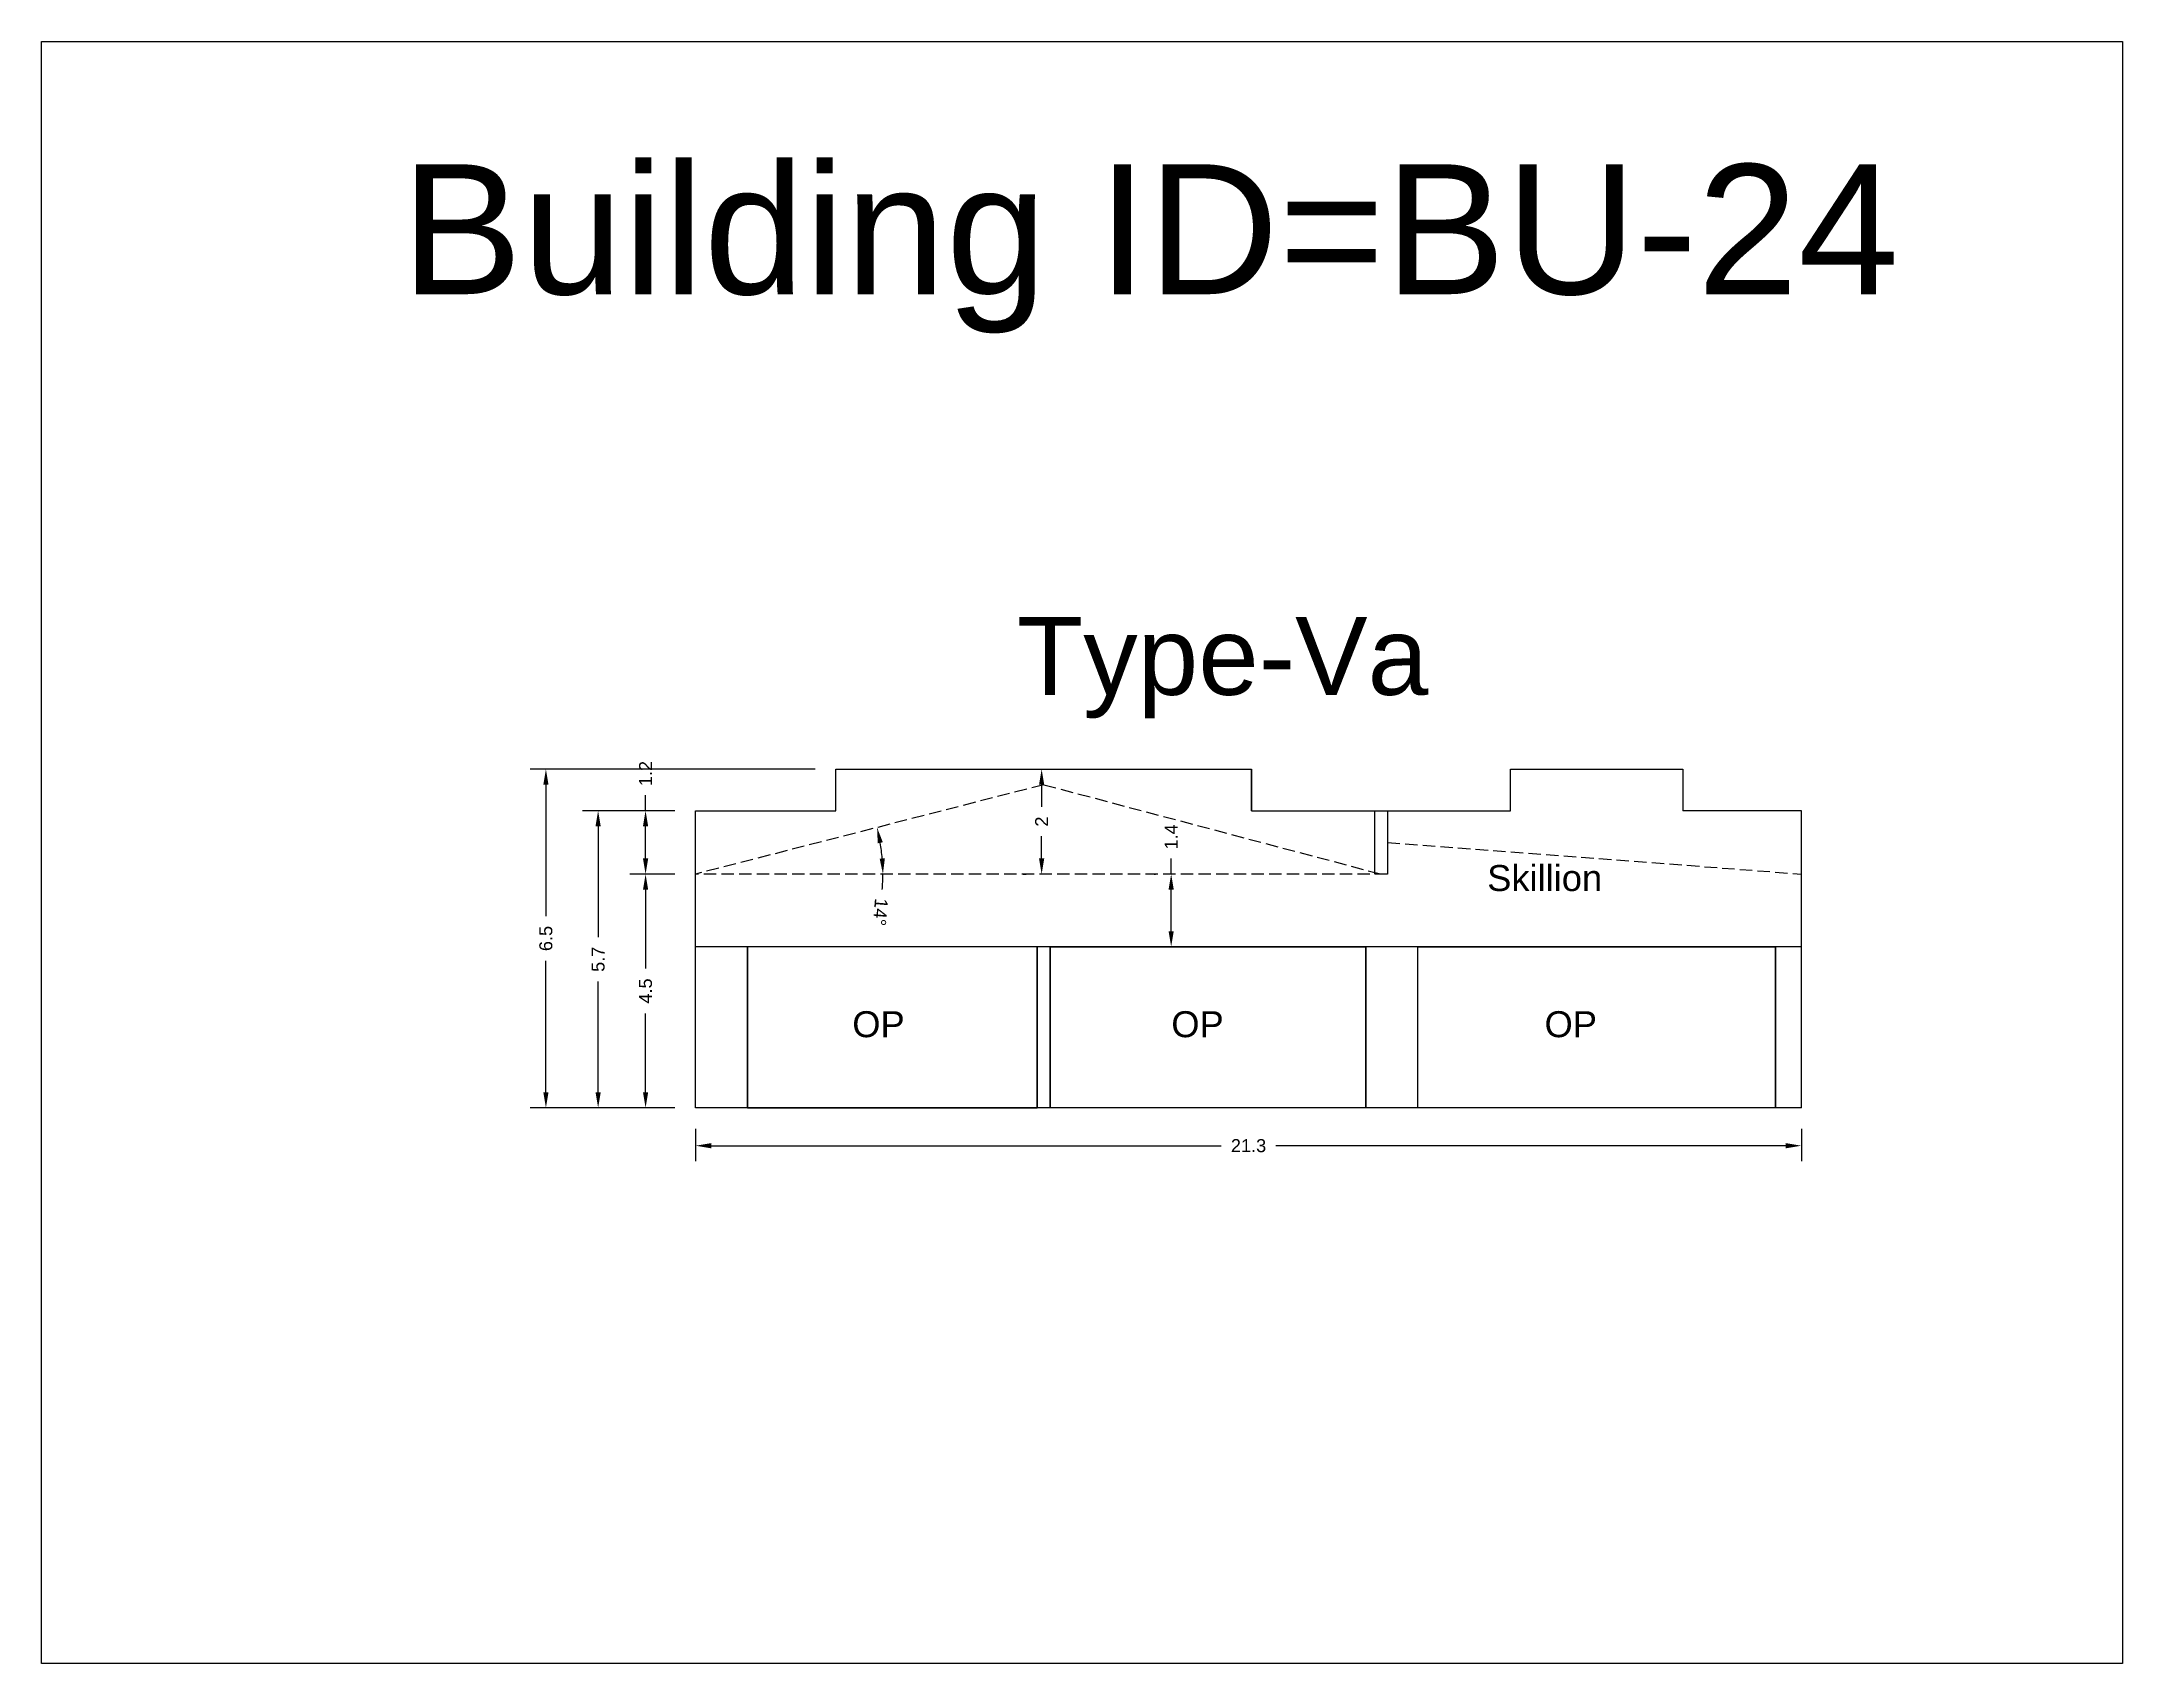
# Model space of a CAD drawing. Header units: metres. Extents: x 3416649 to 3417093, y -6712874 to -6712690.
# Drawn here: x 3416780.95 to 3416821, y -6712797.65 to -6712766.44 of the extents above; entities that cross this region are included whole.
import ezdxf

# ---------------------------------------------------------------- set-up
doc = ezdxf.new("R2010")
doc.units = ezdxf.units.M
doc.linetypes.add('ACAD_ISO02W100', pattern=[15, 12, -3])
doc.layers.add('Dotted', color=7, linetype='ACAD_ISO02W100', plot=False)
doc.styles.get("Standard").update_dxf_attribs({"font": 'arial.ttf'})
doc.dimstyles.new('ISO-25', dxfattribs={"dimtxt": 0.25, "dimasz": 0.3, "dimexe": 0.3, "dimexo": 0.4, "dimgap": 0.2, "dimtad": 0, "dimdec": 1, "dimdsep": 46, "dimtxsty": 'Standard', "dimcen": 2.5, "dimadec": 0, "dimazin": 0, "dimtfac": 1, "dimtdec": 1, "dimtmove": 0, "dimatfit": 3, "dimfxl": 1, "dimarcsym": 0})

# ---------------------------------------------------------------- blocks, each defined once
blk = doc.blocks.new('*D205')
at = {"color": 0, "lineweight": -2, "transparency": 16777216}
for p, q in [((3416793.14, -6712782.459), (3416792.276, -6712782.459)), ((3416792.576, -6712782.759), (3416792.576, -6712784.276)), ((3416792.576, -6712786.659), (3416792.576, -6712785.143)), ((3416793.14, -6712786.959), (3416792.276, -6712786.959))]:
    blk.add_line(p, q, dxfattribs=at)
at = {"color": 0, "transparency": 16777216}
for points in [[(3416792.526, -6712782.759), (3416792.626, -6712782.759), (3416792.576, -6712782.459)], [(3416792.526, -6712786.659), (3416792.626, -6712786.659), (3416792.576, -6712786.959)]]:
    blk.add_solid(points, dxfattribs=at)
at = {"layer": 'Defpoints', "color": 0, "transparency": 16777216}
for p in [(3416792.576, -6712782.459), (3416793.54, -6712782.459), (3416793.54, -6712786.959)]:
    blk.add_point(p, dxfattribs=at)
at = {"color": 0, "transparency": 16777216, "insert": (3416792.576, -6712784.709), "char_height": 0.25, "attachment_point": 5, "rotation": 90}
blk.add_mtext('4.5', dxfattribs=at)
blk = doc.blocks.new('*D206')
at = {"color": 0, "lineweight": -2, "transparency": 16777216}
for p, q in [((3416793.14, -6712781.239), (3416792.276, -6712781.239)), ((3416792.576, -6712781.239), (3416792.576, -6712780.939)), ((3416792.576, -6712782.159), (3416792.576, -6712781.539)), ((3416793.14, -6712782.459), (3416792.276, -6712782.459))]:
    blk.add_line(p, q, dxfattribs=at)
at = {"color": 0, "transparency": 16777216}
for points in [[(3416792.526, -6712781.539), (3416792.626, -6712781.539), (3416792.576, -6712781.239)], [(3416792.526, -6712782.159), (3416792.626, -6712782.159), (3416792.576, -6712782.459)]]:
    blk.add_solid(points, dxfattribs=at)
at = {"layer": 'Defpoints', "color": 0, "transparency": 16777216}
for p in [(3416792.576, -6712781.239), (3416793.54, -6712781.239), (3416793.54, -6712782.459)]:
    blk.add_point(p, dxfattribs=at)
at = {"color": 0, "transparency": 16777216, "insert": (3416792.576, -6712780.525), "char_height": 0.25, "attachment_point": 5, "rotation": 90}
blk.add_mtext('1.2', dxfattribs=at)
blk = doc.blocks.new('*D207')
at = {"color": 0, "lineweight": -2, "transparency": 16777216}
for p, q in [((3416799.84, -6712780.439), (3416799.898, -6712780.439)), ((3416800.198, -6712780.739), (3416800.198, -6712781.166)), ((3416800.198, -6712782.159), (3416800.198, -6712781.732)), ((3416799.84, -6712782.459), (3416799.898, -6712782.459))]:
    blk.add_line(p, q, dxfattribs=at)
at = {"color": 0, "transparency": 16777216}
for points in [[(3416800.148, -6712780.739), (3416800.248, -6712780.739), (3416800.198, -6712780.439)], [(3416800.148, -6712782.159), (3416800.248, -6712782.159), (3416800.198, -6712782.459)]]:
    blk.add_solid(points, dxfattribs=at)
at = {"layer": 'Defpoints', "color": 0, "transparency": 16777216}
for p in [(3416800.24, -6712780.439), (3416800.198, -6712782.459), (3416800.24, -6712782.459)]:
    blk.add_point(p, dxfattribs=at)
at = {"color": 0, "transparency": 16777216, "insert": (3416800.198, -6712781.449), "char_height": 0.25, "attachment_point": 5, "rotation": 90}
blk.add_mtext('2', dxfattribs=at)
blk = doc.blocks.new('*D208')
at = {"color": 0, "lineweight": -2, "transparency": 16777216}
for p, q in [((3416793.54, -6712787.359), (3416793.54, -6712787.987)), ((3416814.82, -6712787.359), (3416814.82, -6712787.987)), ((3416793.84, -6712787.687), (3416803.653, -6712787.687)), ((3416814.52, -6712787.687), (3416804.707, -6712787.687))]:
    blk.add_line(p, q, dxfattribs=at)
at = {"color": 0, "transparency": 16777216}
for points in [[(3416793.84, -6712787.637), (3416793.84, -6712787.737), (3416793.54, -6712787.687)], [(3416814.52, -6712787.637), (3416814.52, -6712787.737), (3416814.82, -6712787.687)]]:
    blk.add_solid(points, dxfattribs=at)
at = {"layer": 'Defpoints', "color": 0, "transparency": 16777216}
for p in [(3416793.54, -6712786.959), (3416814.82, -6712786.959), (3416814.82, -6712787.687)]:
    blk.add_point(p, dxfattribs=at)
at = {"color": 0, "transparency": 16777216, "insert": (3416804.18, -6712787.687), "char_height": 0.25, "attachment_point": 5}
blk.add_mtext('21.3', dxfattribs=at)
blk = doc.blocks.new('*D209')
at = {"color": 0, "lineweight": -2, "transparency": 16777216}
for p, q in [((3416793.14, -6712781.239), (3416791.363, -6712781.239)), ((3416791.663, -6712781.539), (3416791.663, -6712783.672)), ((3416791.663, -6712786.659), (3416791.663, -6712784.527)), ((3416793.14, -6712786.959), (3416791.363, -6712786.959))]:
    blk.add_line(p, q, dxfattribs=at)
at = {"color": 0, "transparency": 16777216}
for points in [[(3416791.613, -6712781.539), (3416791.713, -6712781.539), (3416791.663, -6712781.239)], [(3416791.613, -6712786.659), (3416791.713, -6712786.659), (3416791.663, -6712786.959)]]:
    blk.add_solid(points, dxfattribs=at)
at = {"layer": 'Defpoints', "color": 0, "transparency": 16777216}
for p in [(3416791.663, -6712781.239), (3416793.54, -6712781.239), (3416793.54, -6712786.959)]:
    blk.add_point(p, dxfattribs=at)
at = {"color": 0, "transparency": 16777216, "insert": (3416791.663, -6712784.099), "char_height": 0.25, "attachment_point": 5, "rotation": 90}
blk.add_mtext('5.7', dxfattribs=at)
blk = doc.blocks.new('*D210')
at = {"color": 0, "lineweight": -2, "transparency": 16777216}
for p, q in [((3416795.84, -6712780.439), (3416790.358, -6712780.439)), ((3416790.658, -6712780.739), (3416790.658, -6712783.27)), ((3416790.658, -6712786.659), (3416790.658, -6712784.128)), ((3416793.14, -6712786.959), (3416790.358, -6712786.959))]:
    blk.add_line(p, q, dxfattribs=at)
at = {"color": 0, "transparency": 16777216}
for points in [[(3416790.608, -6712780.739), (3416790.708, -6712780.739), (3416790.658, -6712780.439)], [(3416790.608, -6712786.659), (3416790.708, -6712786.659), (3416790.658, -6712786.959)]]:
    blk.add_solid(points, dxfattribs=at)
at = {"layer": 'Defpoints', "color": 0, "transparency": 16777216}
for p in [(3416790.658, -6712780.439), (3416796.24, -6712780.439), (3416793.54, -6712786.959)]:
    blk.add_point(p, dxfattribs=at)
at = {"color": 0, "transparency": 16777216, "insert": (3416790.658, -6712783.699), "char_height": 0.25, "attachment_point": 5, "rotation": 90}
blk.add_mtext('6.5', dxfattribs=at)
blk = doc.blocks.new('*D211')
at = {"color": 0, "lineweight": -2, "transparency": 16777216}
for start, end in [(4.7715, 9.6263), (355.2285, 360)]:
    blk.add_arc((3416793.54, -6712782.459), 3.603, start, end, dxfattribs=at)
at = {"color": 0, "transparency": 16777216}
for points in [[(3416797.044, -6712781.867), (3416797.142, -6712781.846), (3416797.031, -6712781.563)], [(3416797.181, -6712782.157), (3416797.081, -6712782.162), (3416797.144, -6712782.459)]]:
    blk.add_solid(points, dxfattribs=at)
at = {"layer": 'Defpoints', "color": 0, "transparency": 16777216}
for p in [(3416800.24, -6712780.739), (3416797.093, -6712781.858), (3416793.54, -6712782.459), (3416793.54, -6712782.459), (3416806.855, -6712782.459)]:
    blk.add_point(p, dxfattribs=at)
at = {"color": 0, "transparency": 16777216, "insert": (3416797.095, -6712783.191), "char_height": 0.25, "attachment_point": 5, "rotation": 265.2285}
blk.add_mtext('14°', dxfattribs=at)
blk = doc.blocks.new('*D212')
at = {"color": 0, "lineweight": -2, "transparency": 16777216}
for p, q in [((3416802.366, -6712782.459), (3416802.391, -6712782.459)), ((3416802.691, -6712782.459), (3416802.691, -6712782.159)), ((3416802.691, -6712783.559), (3416802.691, -6712782.759)), ((3416802.366, -6712783.859), (3416802.391, -6712783.859))]:
    blk.add_line(p, q, dxfattribs=at)
at = {"color": 0, "transparency": 16777216}
for points in [[(3416802.641, -6712782.759), (3416802.741, -6712782.759), (3416802.691, -6712782.459)], [(3416802.641, -6712783.559), (3416802.741, -6712783.559), (3416802.691, -6712783.859)]]:
    blk.add_solid(points, dxfattribs=at)
at = {"layer": 'Defpoints', "color": 0, "transparency": 16777216}
for p in [(3416802.691, -6712782.459), (3416802.766, -6712782.459), (3416802.766, -6712783.859)]:
    blk.add_point(p, dxfattribs=at)
at = {"color": 0, "transparency": 16777216, "insert": (3416802.691, -6712781.744), "char_height": 0.25, "attachment_point": 5, "rotation": 90}
blk.add_mtext('1.4', dxfattribs=at)

msp = doc.modelspace()

# ---------------------------------------------------------------- linework, layer by layer
for points in [[(3416780.953, -6712766.438), (3416820.997, -6712766.438), (3416820.997, -6712797.649), (3416780.953, -6712797.649)], [(3416800.115, -6712783.859), (3416794.54, -6712783.859), (3416794.54, -6712786.959), (3416800.115, -6712786.959)], [(3416800.365, -6712783.859), (3416806.44, -6712783.859), (3416806.44, -6712786.959), (3416800.365, -6712786.959)], [(3416807.44, -6712783.859), (3416814.32, -6712783.859), (3416814.32, -6712786.959), (3416807.44, -6712786.959)]]:
    msp.add_lwpolyline(points, close=True)
for points in [[(3416796.24, -6712781.239), (3416796.24, -6712780.439)], [(3416796.24, -6712781.239), (3416796.24, -6712780.439), (3416804.24, -6712780.439), (3416804.24, -6712781.239)], [(3416804.24, -6712781.239), (3416804.24, -6712780.439)], [(3416809.22, -6712781.239), (3416809.22, -6712780.439), (3416812.54, -6712780.439), (3416812.54, -6712781.239)], [(3416793.54, -6712781.239), (3416796.24, -6712781.239)], [(3416793.54, -6712786.959), (3416793.54, -6712781.239)], [(3416804.24, -6712781.239), (3416809.22, -6712781.239)], [(3416806.605, -6712781.239), (3416806.605, -6712782.459)], [(3416806.855, -6712781.239), (3416806.855, -6712782.459)], [(3416814.82, -6712781.239), (3416812.54, -6712781.239)], [(3416814.82, -6712786.959), (3416814.82, -6712781.239)], [(3416814.82, -6712783.859), (3416793.54, -6712783.859)], [(3416794.54, -6712786.959), (3416794.54, -6712783.859)], [(3416800.115, -6712783.859), (3416800.115, -6712786.959)], [(3416800.365, -6712783.859), (3416800.365, -6712786.959)], [(3416806.44, -6712786.959), (3416806.44, -6712783.859)], [(3416807.44, -6712786.959), (3416807.44, -6712783.859)], [(3416814.32, -6712786.959), (3416814.32, -6712783.859)], [(3416814.82, -6712786.959), (3416793.54, -6712786.959)]]:
    msp.add_lwpolyline(points)
at = {"layer": 'Dotted', "ltscale": 0.02}
for points in [[(3416800.24, -6712780.739), (3416793.54, -6712782.459)], [(3416800.24, -6712780.739), (3416806.73, -6712782.459)], [(3416806.855, -6712781.849), (3416814.82, -6712782.459)], [(3416806.855, -6712782.459), (3416793.54, -6712782.459)]]:
    msp.add_lwpolyline(points, dxfattribs=at)

# ---------------------------------------------------------------- texts
at = {"attachment_point": 1}
for s, width, heights, insert, char_height in [('Building ID=BU-24', 67.86454, [0.517], (3416787.873, -6712768.799), 2.5), ('Type-Va', 9.99112, [0.517], (3416799.719, -6712777.51), 1.5), ('Skillion', 1.17554, [0], (3416808.773, -6712782.285), 0.5), ('OP', 1.17554, [0], (3416796.554, -6712785.098), 0.5), ('OP', 1.17554, [0], (3416802.694, -6712785.098), 0.5), ('OP', 1.17554, [0], (3416809.877, -6712785.098), 0.5)]:
    msp.add_mtext_dynamic_manual_height_columns(s, width=width, gutter_width=12.5, heights=heights, dxfattribs=dict(at, insert=insert, char_height=char_height))

# ---------------------------------------------------------------- dimensions: what is measured, and where the dimension line sits
for base, p1, p2, picture, middle in [((3416790.658, -6712780.439), (3416793.54, -6712786.959), (3416796.24, -6712780.439), '*D210', (3416790.658, -6712783.699)), ((3416792.576, -6712781.239), (3416793.54, -6712782.459), (3416793.54, -6712781.239), '*D206', (3416792.576, -6712780.525)), ((3416800.198, -6712782.459), (3416800.24, -6712780.439), (3416800.24, -6712782.459), '*D207', (3416800.198, -6712781.449)), ((3416791.663, -6712781.239), (3416793.54, -6712786.959), (3416793.54, -6712781.239), '*D209', (3416791.663, -6712784.099)), ((3416802.691, -6712782.459), (3416802.766, -6712783.859), (3416802.766, -6712782.459), '*D212', (3416802.691, -6712781.744)), ((3416792.576, -6712782.459), (3416793.54, -6712786.959), (3416793.54, -6712782.459), '*D205', (3416792.576, -6712784.709))]:
    dim = msp.add_linear_dim(base=base, p1=p1, p2=p2, angle=90, dimstyle='ISO-25')
    dim.commit()
    dim.dimension.update_dxf_attribs({"geometry": picture, "text_midpoint": middle})
dim = msp.add_angular_dim_2l(base=(3416797.093, -6712781.858), line1=((3416806.855, -6712782.459), (3416793.54, -6712782.459)), line2=((3416800.24, -6712780.739), (3416793.54, -6712782.459)), dimstyle='ISO-25')
dim.commit()
dim.dimension.update_dxf_attribs({"geometry": '*D211', "text_midpoint": (3416797.095, -6712783.191)})
dim = msp.add_linear_dim(base=(3416814.82, -6712787.687), p1=(3416793.54, -6712786.959), p2=(3416814.82, -6712786.959), dimstyle='ISO-25')
dim.commit()
dim.dimension.update_dxf_attribs({"geometry": '*D208', "text_midpoint": (3416804.18, -6712787.687)})

doc.saveas('drawing.dxf')
